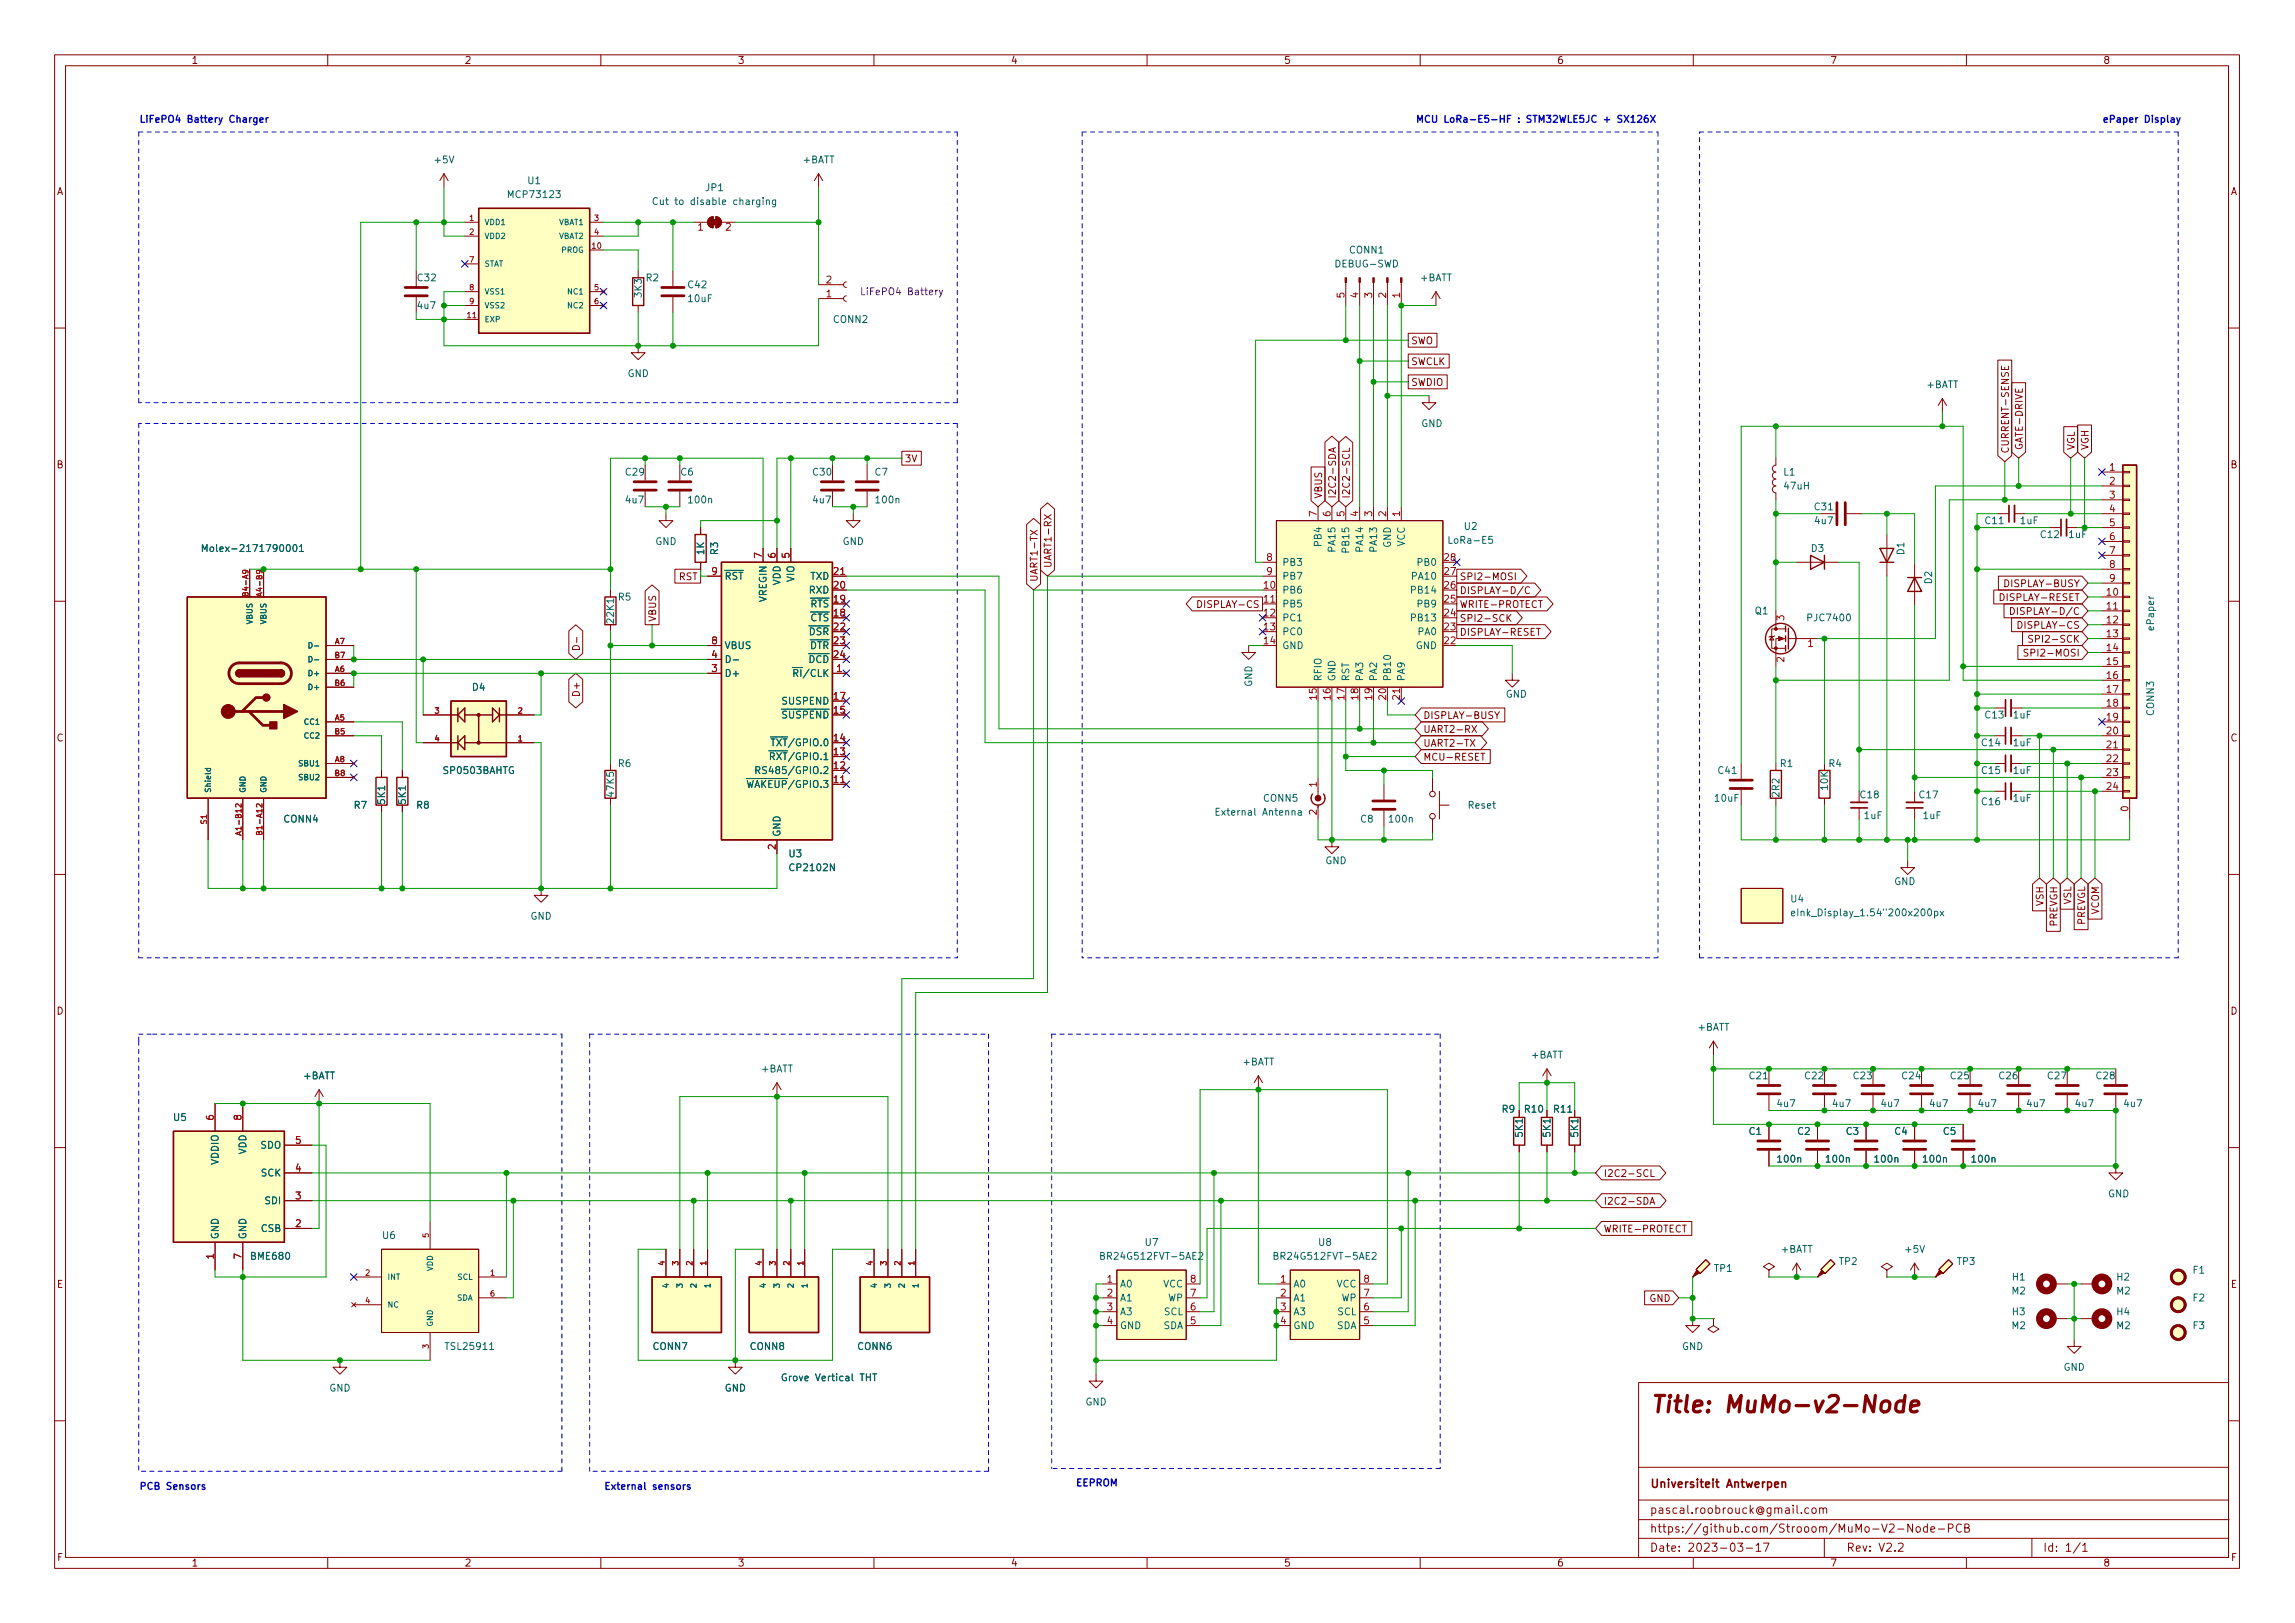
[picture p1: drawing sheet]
<svg xmlns="http://www.w3.org/2000/svg" width="420mm" height="297mm" viewBox="0 0 420 297" stroke-linecap="round" stroke-linejoin="round" font-family="sans-serif">
<defs><g id="words">
<text font-size="4.2" fill="#840000" x="302" y="258.5">Title: MuMo-v2-Node</text>
<g font-size="2.1" fill="#840000">
<text x="302" y="272.3">Universiteit Antwerpen</text>
<text x="302" y="277">pascal.roobrouck@gmail.com</text>
<text x="302" y="280.5">https://github.com/Strooom/MuMo-V2-Node-PCB</text>
<text x="302" y="284">Date: 2023-03-17</text>
<text x="338" y="284">Rev: V2.2</text>
<text x="374" y="284">Id: 1/1</text>
</g>
<g font-size="1.8" fill="#840000">
<text x="35" y="11.7">1</text>
<text x="85" y="11.7">2</text>
<text x="135" y="11.7">3</text>
<text x="185" y="11.7">4</text>
<text x="235" y="11.7">5</text>
<text x="285" y="11.7">6</text>
<text x="335" y="11.7">7</text>
<text x="385" y="11.7">8</text>
<text x="10.3" y="35.7">A</text>
<text x="408.3" y="35.7">A</text>
<text x="258.3" y="63">SWO</text>
<text x="258.3" y="70.6">SWDIO</text>
<text x="258.3" y="66.8">SWCLK</text>
<text x="367.8" y="83.1" transform="rotate(-90 367.8 83.1)">CURRENT-SENSE</text>
<text x="370.3" y="82.4" transform="rotate(-90 370.3 82.4)">GATE-DRIVE</text>
<text x="379.8" y="82.4" transform="rotate(-90 379.8 82.4)">VGL</text>
<text x="382.4" y="82.4" transform="rotate(-90 382.4 82.4)">VGH</text>
<text x="10.3" y="85.7">B</text>
<text x="165.6" y="84.6">3V</text>
<text x="408.3" y="85.7">B</text>
<text x="242" y="91.3" transform="rotate(-90 242 91.3)">VBUS</text>
<text x="244.6" y="91.3" transform="rotate(-90 244.6 91.3)">I2C2-SDA</text>
<text x="247.1" y="91.3" transform="rotate(-90 247.1 91.3)">I2C2-SCL</text>
<text x="124.3" y="106.2">RST</text>
<text x="190" y="106.6" transform="rotate(-90 190 106.6)">UART1-TX</text>
<text x="192.5" y="104" transform="rotate(-90 192.5 104)">UART1-RX</text>
<text x="267.2" y="106.2">SPI2-MOSI</text>
<text x="367.7" y="107.4">DISPLAY-BUSY</text>
<text x="120.1" y="113.9" transform="rotate(-90 120.1 113.9)">VBUS</text>
<text x="220" y="111.3">DISPLAY-CS</text>
<text x="267.2" y="108.7">DISPLAY-D/C</text>
<text x="267.2" y="113.8">SPI2-SCK</text>
<text x="267.2" y="111.3">WRITE-PROTECT</text>
<text x="366.7" y="110">DISPLAY-RESET</text>
<text x="369.5" y="112.5">DISPLAY-D/C</text>
<text x="267.2" y="116.3">DISPLAY-RESET</text>
<text x="370.1" y="115.1">DISPLAY-CS</text>
<text x="372.7" y="117.6">SPI2-SCK</text>
<text x="371.9" y="120.1">SPI2-MOSI</text>
<text x="106.1" y="127" transform="rotate(-90 106.1 127)">D+</text>
<text x="260.5" y="131.6">DISPLAY-BUSY</text>
<text x="10.3" y="135.7">C</text>
<text x="260.5" y="136.7">UART2-TX</text>
<text x="260.5" y="134.1">UART2-RX</text>
<text x="408.3" y="135.7">C</text>
<text x="260.5" y="139.2">MCU-RESET</text>
<text x="374.1" y="165.8" transform="rotate(-90 374.1 165.8)">VSH</text>
<text x="379.2" y="165.6" transform="rotate(-90 379.2 165.6)">VSL</text>
<text x="384.3" y="167.4" transform="rotate(-90 384.3 167.4)">VCOM</text>
<text x="376.6" y="169.6" transform="rotate(-90 376.6 169.6)">PREVGH</text>
<text x="381.7" y="169.4" transform="rotate(-90 381.7 169.4)">PREVGL</text>
<text x="10.3" y="185.7">D</text>
<text x="408.3" y="185.7">D</text>
<text x="293.5" y="215.4">I2C2-SCL</text>
<text x="293.5" y="220.5">I2C2-SDA</text>
<text x="293.5" y="225.6">WRITE-PROTECT</text>
<text x="10.4" y="235.7">E</text>
<text x="302" y="238.3">GND</text>
<text x="408.4" y="235.7">E</text>
<text x="10.4" y="285.7">F</text>
<text x="35" y="286.7">1</text>
<text x="85" y="286.7">2</text>
<text x="135" y="286.7">3</text>
<text x="185" y="286.7">4</text>
<text x="235" y="286.7">5</text>
<text x="285" y="286.7">6</text>
<text x="335" y="286.7">7</text>
<text x="385" y="286.7">8</text>
<text x="408.4" y="285.7">F</text>
</g>
<g font-size="1.8" fill="#0000c2">
<text x="25.4" y="22.5">LiFePO4 Battery Charger</text>
<text x="259.1" y="22.5">MCU LoRa-E5-HF : STM32WLE5JC + SX126X</text>
<text x="384.8" y="22.5">ePaper Display</text>
<text x="25.4" y="272.6">PCB Sensors</text>
<text x="110.5" y="272.6">External sensors</text>
<text x="196.8" y="272">EEPROM</text>
</g>
<g font-size="1.8" fill="#006464">
<text x="79.7" y="29.9">+5V</text>
<text x="147" y="29.9">+BATT</text>
<text x="96.7" y="33.7">U1</text>
<text x="129.2" y="35">JP1</text>
<text x="93.4" y="36.2">MCP73123</text>
<text x="121" y="37.5">Cut to disable charging</text>
<text x="247.1" y="46.4">CONN1</text>
<text x="76.5" y="51.5">C32</text>
<text x="118.3" y="51.5">R2</text>
<text x="126" y="52.7">C42</text>
<text x="244.6" y="48.9">DEBUG-SWD</text>
<text x="260" y="51.5">+BATT</text>
<text x="76.5" y="56.6">4u7</text>
<text x="117.5" y="54.3" transform="rotate(-90 117.5 54.3)">3K3</text>
<text x="126.1" y="55.3">10uF</text>
<text x="152.6" y="59.1">CONN2</text>
<text x="114.9" y="69">GND</text>
<text x="352.7" y="71">+BATT</text>
<text x="260.2" y="78.1">GND</text>
<text x="114.6" y="87">C29</text>
<text x="124.6" y="87">C6</text>
<text x="148.9" y="87">C30</text>
<text x="160.2" y="87">C7</text>
<text x="326.6" y="87">L1</text>
<text x="326.8" y="89.6">47uH</text>
<text x="114.6" y="92.1">4u7</text>
<text x="126.2" y="92.1">100n</text>
<text x="148.9" y="92.1">4u7</text>
<text x="160.5" y="92.1">100n</text>
<text x="332.3" y="93.4">C31</text>
<text x="332.4" y="95.9">4u7</text>
<text x="363.5" y="95.9">C11</text>
<text x="369.9" y="95.9">1uF</text>
<text x="38.6" y="101">Molex-2171790001</text>
<text x="120" y="99.7">GND</text>
<text x="128.9" y="101.5" transform="rotate(-90 128.9 101.5)">1K</text>
<text x="131.4" y="101.5" transform="rotate(-90 131.4 101.5)">R3</text>
<text x="154.2" y="99.7">GND</text>
<text x="241.9" y="99.7" transform="rotate(-90 241.9 99.7)">PB4</text>
<text x="244.5" y="100.7" transform="rotate(-90 244.5 100.7)">PA15</text>
<text x="247" y="100.7" transform="rotate(-90 247 100.7)">PB15</text>
<text x="249.6" y="100.7" transform="rotate(-90 249.6 100.7)">PA14</text>
<text x="252.1" y="100.7" transform="rotate(-90 252.1 100.7)">PA13</text>
<text x="254.6" y="100.2" transform="rotate(-90 254.6 100.2)">GND</text>
<text x="257.2" y="100" transform="rotate(-90 257.2 100)">VCC</text>
<text x="265.7" y="99.5">LoRa-E5</text>
<text x="268.1" y="97">U2</text>
<text x="331.6" y="101">D3</text>
<text x="348.6" y="101.5" transform="rotate(-90 348.6 101.5)">D1</text>
<text x="373.7" y="98.5">C12</text>
<text x="378.8" y="98.5">1uF</text>
<text x="132.6" y="106.1">~{RST}</text>
<text x="142.9" y="107.1" transform="rotate(-90 142.9 107.1)">VDD</text>
<text x="145.4" y="106.5" transform="rotate(-90 145.4 106.5)">VIO</text>
<text x="148.4" y="106.1">TXD</text>
<text x="234.7" y="103.5">PB3</text>
<text x="234.7" y="106.1">PB7</text>
<text x="258.7" y="106.1">PA10</text>
<text x="259.7" y="103.5">PB0</text>
<text x="353.7" y="106.8" transform="rotate(-90 353.7 106.8)">D2</text>
<text x="112.4" y="113.9" transform="rotate(-90 112.4 113.9)">22K1</text>
<text x="113.2" y="109.9">R5</text>
<text x="140.3" y="110.2" transform="rotate(-90 140.3 110.2)">VREGIN</text>
<text x="147" y="113.7">~{CTS}</text>
<text x="147" y="111.2">~{RTS}</text>
<text x="148.2" y="108.6">RXD</text>
<text x="234.7" y="108.6">PB6</text>
<text x="234.7" y="111.2">PB5</text>
<text x="234.7" y="113.7">PC1</text>
<text x="257.3" y="113.7">PB13~{}</text>
<text x="258.7" y="108.6">PB14</text>
<text x="259.7" y="111.2">PB9</text>
<text x="321.3" y="112.4">Q1</text>
<text x="331.1" y="113.7">PJC7400</text>
<text x="132.6" y="118.8">VBUS</text>
<text x="146.8" y="116.2">~{DSR}</text>
<text x="146.9" y="118.8">~{DTR}</text>
<text x="234.7" y="116.2">PC0</text>
<text x="234.7" y="118.8">GND</text>
<text x="259.2" y="118.8">GND</text>
<text x="259.7" y="116.2">PA0</text>
<text x="394.3" y="115.2" transform="rotate(-90 394.3 115.2)">ePaper</text>
<text x="132.6" y="123.9">D+</text>
<text x="132.6" y="121.3">D-</text>
<text x="144.6" y="123.9">~{RI}/CLK</text>
<text x="146.7" y="121.3">~{DCD}</text>
<text x="229.2" y="125.7" transform="rotate(-90 229.2 125.7)">GND</text>
<text x="241.9" y="124.8" transform="rotate(-90 241.9 124.8)">RFIO</text>
<text x="244.5" y="124.8" transform="rotate(-90 244.5 124.8)">GND</text>
<text x="247" y="124.8" transform="rotate(-90 247 124.8)">RST</text>
<text x="249.6" y="124.8" transform="rotate(-90 249.6 124.8)">PA3</text>
<text x="252.1" y="124.8" transform="rotate(-90 252.1 124.8)">PA2</text>
<text x="254.6" y="124.8" transform="rotate(-90 254.6 124.8)">PB10</text>
<text x="257.2" y="124.8" transform="rotate(-90 257.2 124.8)">PA9</text>
<text x="86.5" y="126.4">D4</text>
<text x="142" y="131.5">~{SUSPEND}</text>
<text x="143.3" y="128.9">SUSPEND</text>
<text x="275.6" y="127.7">GND</text>
<text x="363.5" y="131.5">C13</text>
<text x="368.6" y="131.5">1uF</text>
<text x="394.3" y="130.9" transform="rotate(-90 394.3 130.9)">CONN3</text>
<text x="140.8" y="136.6">~{TXT}/GPIO.0</text>
<text x="362.9" y="136.6">C14</text>
<text x="368.6" y="136.6">1uF</text>
<text x="81.3" y="141.6">SP0503BAHTG</text>
<text x="113.2" y="140.4">R6</text>
<text x="140.1" y="141.6">RS485/GPIO.2</text>
<text x="140.6" y="139.1">~{RXT}/GPIO.1</text>
<text x="314.6" y="141.6">C41</text>
<text x="325.9" y="140.4">R1</text>
<text x="334.8" y="140.4">R4</text>
<text x="362.9" y="141.6">C15</text>
<text x="368.6" y="141.6">1uF</text>
<text x="64.9" y="148">R7</text>
<text x="70.5" y="147.1" transform="rotate(-90 70.5 147.1)">5K1</text>
<text x="74.3" y="147.1" transform="rotate(-90 74.3 147.1)">5K1</text>
<text x="76.3" y="148">R8</text>
<text x="112.4" y="145.7" transform="rotate(-90 112.4 145.7)">47K5</text>
<text x="136.3" y="144.2">~{WAKEUP}/GPIO.3</text>
<text x="223.2" y="149.3">External Antenna</text>
<text x="231.4" y="146.7">CONN5</text>
<text x="268.9" y="148">Reset</text>
<text x="314" y="146.7">10uF</text>
<text x="325.8" y="145.8" transform="rotate(-90 325.8 145.8)">2R2</text>
<text x="334.6" y="144.5" transform="rotate(-90 334.6 144.5)">10K</text>
<text x="340.6" y="146.1">C18</text>
<text x="341.3" y="149.9">1uF</text>
<text x="351.4" y="146.1">C17</text>
<text x="352.1" y="149.9">1uF</text>
<text x="362.9" y="147.4">C16</text>
<text x="368.6" y="146.7">1uF</text>
<text x="52" y="150.5">CONN4</text>
<text x="142.9" y="153.2" transform="rotate(-90 142.9 153.2)">GND</text>
<text x="249.1" y="150.5">C8</text>
<text x="254.5" y="150.5">100n</text>
<text x="144.5" y="156.9">U3</text>
<text x="144.9" y="159.4">CP2102N</text>
<text x="242.6" y="158.2">GND</text>
<text x="346.8" y="162">GND</text>
<text x="327.9" y="165.1">U4</text>
<text x="329.4" y="167.7">eInk_Display_1.54&quot;200x200px</text>
<text x="97.1" y="168.3">GND</text>
<text x="310.8" y="188.6">+BATT</text>
<text x="55.5" y="197.5">+BATT</text>
<text x="139.4" y="196.3">+BATT</text>
<text x="227.5" y="195">+BATT</text>
<text x="280.3" y="193.7">+BATT</text>
<text x="320.3" y="197.5">C21</text>
<text x="330.5" y="197.5">C22</text>
<text x="339.4" y="197.5">C23</text>
<text x="348.3" y="197.5">C24</text>
<text x="357.2" y="197.5">C25</text>
<text x="366.1" y="197.5">C26</text>
<text x="375" y="197.5">C27</text>
<text x="383.8" y="197.5">C28</text>
<text x="275" y="203.6">R9</text>
<text x="279.2" y="203.6">R10</text>
<text x="284.5" y="203.6">R11</text>
<text x="325.5" y="202.6">4u7</text>
<text x="335.6" y="202.6">4u7</text>
<text x="344.5" y="202.6">4u7</text>
<text x="353.4" y="202.6">4u7</text>
<text x="362.3" y="202.6">4u7</text>
<text x="371.2" y="202.6">4u7</text>
<text x="380.1" y="202.6">4u7</text>
<text x="389" y="202.6">4u7</text>
<text x="31.8" y="205.1">U5</text>
<text x="278.8" y="208" transform="rotate(-90 278.8 208)">5K1</text>
<text x="283.8" y="208" transform="rotate(-90 283.8 208)">5K1</text>
<text x="288.9" y="208" transform="rotate(-90 288.9 208)">5K1</text>
<text x="320.2" y="207.7">C1</text>
<text x="329.1" y="207.7">C2</text>
<text x="338" y="207.7">C3</text>
<text x="346.9" y="207.7">C4</text>
<text x="355.8" y="207.7">C5</text>
<text x="40" y="213.2" transform="rotate(-90 40 213.2)">VDDIO</text>
<text x="45.1" y="211.3" transform="rotate(-90 45.1 211.3)">VDD</text>
<text x="47.7" y="210.2">SDO</text>
<text x="47.8" y="215.3">SCK</text>
<text x="325.6" y="212.8">100n</text>
<text x="334.5" y="212.8">100n</text>
<text x="343.4" y="212.8">100n</text>
<text x="352.2" y="212.8">100n</text>
<text x="361.1" y="212.8">100n</text>
<text x="48.6" y="220.4">SDI</text>
<text x="385.9" y="219.1">GND</text>
<text x="40" y="226.9" transform="rotate(-90 40 226.9)">GND</text>
<text x="45.1" y="226.9" transform="rotate(-90 45.1 226.9)">GND</text>
<text x="47.8" y="225.5">CSB</text>
<text x="70.1" y="226.7">U6</text>
<text x="46.1" y="230.5">BME680</text>
<text x="202.2" y="230.5">BR24G512FVT-5AE2</text>
<text x="209.7" y="228">U7</text>
<text x="234" y="230.5">BR24G512FVT-5AE2</text>
<text x="241.4" y="228">U8</text>
<text x="313.9" y="232.8">TP1</text>
<text x="326.1" y="229.3">+BATT</text>
<text x="336.7" y="231.5">TP2</text>
<text x="348.9" y="229.3">+5V</text>
<text x="358.3" y="231.5">TP3</text>
<text x="401.5" y="233.1">F1</text>
<text x="205" y="235.6">A0</text>
<text x="205" y="238.2">A1</text>
<text x="212.9" y="235.6">VCC</text>
<text x="213.8" y="238.2">WP</text>
<text x="236.7" y="235.6">A0</text>
<text x="236.7" y="238.2">A1</text>
<text x="244.7" y="235.6">VCC</text>
<text x="245.6" y="238.2">WP</text>
<text x="368.3" y="236.9">M2</text>
<text x="368.4" y="234.4">H1</text>
<text x="387.5" y="236.9">M2</text>
<text x="387.6" y="234.4">H2</text>
<text x="401.5" y="238.2">F2</text>
<text x="205" y="240.7">A3</text>
<text x="205" y="243.2">GND</text>
<text x="212.9" y="243.2">SDA</text>
<text x="213.1" y="240.7">SCL</text>
<text x="236.7" y="240.7">A3</text>
<text x="236.7" y="243.2">GND</text>
<text x="244.7" y="243.2">SDA</text>
<text x="244.9" y="240.7">SCL</text>
<text x="368.3" y="243.2">M2</text>
<text x="368.4" y="240.7">H3</text>
<text x="387.5" y="243.2">M2</text>
<text x="387.6" y="240.7">H4</text>
<text x="401.5" y="243.2">F3</text>
<text x="81.9" y="247.1">TSL25911</text>
<text x="119.6" y="247.1">CONN7</text>
<text x="137.4" y="247.1">CONN8</text>
<text x="157.1" y="247.1">CONN6</text>
<text x="307.9" y="247.1">GND</text>
<text x="377.8" y="250.9">GND</text>
<text x="60.3" y="254.7">GND</text>
<text x="132.7" y="254.7">GND</text>
<text x="143.8" y="252.8">Grove Vertical THT</text>
<text x="198.7" y="257.2">GND</text>
</g>
<g font-size="1.8" fill="#a90000">
<text x="127.8" y="42.2">1</text>
<text x="132.9" y="42.2">2</text>
<text x="151.3" y="51.9">2</text>
<text x="151.3" y="54.4">1</text>
<text x="246.1" y="54.5" transform="rotate(-90 246.1 54.5)">5</text>
<text x="248.7" y="54.5" transform="rotate(-90 248.7 54.5)">4</text>
<text x="251.2" y="54.5" transform="rotate(-90 251.2 54.5)">3</text>
<text x="253.7" y="54.5" transform="rotate(-90 253.7 54.5)">2</text>
<text x="256.3" y="54.5" transform="rotate(-90 256.3 54.5)">1</text>
<text x="386.2" y="86.1">1</text>
<text x="386.2" y="88.7">2</text>
<text x="241" y="94.5" transform="rotate(-90 241 94.5)">7</text>
<text x="243.6" y="94.5" transform="rotate(-90 243.6 94.5)">6</text>
<text x="246.1" y="94.5" transform="rotate(-90 246.1 94.5)">5</text>
<text x="248.7" y="94.5" transform="rotate(-90 248.7 94.5)">4</text>
<text x="251.2" y="94.5" transform="rotate(-90 251.2 94.5)">3</text>
<text x="253.7" y="94.5" transform="rotate(-90 253.7 94.5)">2</text>
<text x="256.3" y="94.5" transform="rotate(-90 256.3 94.5)">1</text>
<text x="386.2" y="91.2">3</text>
<text x="386.2" y="93.8">4</text>
<text x="386.2" y="96.3">5</text>
<text x="386.2" y="98.8">6</text>
<text x="386.2" y="101.4">7</text>
<text x="130.3" y="105.2">9</text>
<text x="139.4" y="102.1" transform="rotate(-90 139.4 102.1)">7</text>
<text x="142" y="102.1" transform="rotate(-90 142 102.1)">6</text>
<text x="144.5" y="102.1" transform="rotate(-90 144.5 102.1)">5</text>
<text x="152.7" y="107.7">20</text>
<text x="152.7" y="105.2">21</text>
<text x="231.4" y="107.7">10</text>
<text x="231.9" y="102.7">8</text>
<text x="231.9" y="105.2">9</text>
<text x="264.4" y="107.7">26</text>
<text x="264.4" y="105.2">27</text>
<text x="264.4" y="102.7">28</text>
<text x="386.2" y="103.9">8</text>
<text x="386.2" y="106.5">9</text>
<text x="152.7" y="112.8">18</text>
<text x="152.7" y="110.3">19</text>
<text x="231.4" y="110.3">11</text>
<text x="231.4" y="112.8">12</text>
<text x="264.4" y="112.8">24</text>
<text x="264.4" y="110.3">25</text>
<text x="326.6" y="113.6" transform="rotate(-90 326.6 113.6)">3</text>
<text x="385.7" y="109">10</text>
<text x="385.7" y="111.5">11</text>
<text x="130.3" y="117.9">8</text>
<text x="152.7" y="115.4">22</text>
<text x="152.7" y="117.9">23</text>
<text x="231.4" y="115.4">13</text>
<text x="231.4" y="117.9">14</text>
<text x="264.4" y="117.9">22</text>
<text x="264.4" y="115.4">23</text>
<text x="331" y="118.4">1</text>
<text x="385.7" y="114.1">12</text>
<text x="385.7" y="116.6">13</text>
<text x="385.7" y="119.2">14</text>
<text x="130.3" y="123">3</text>
<text x="130.3" y="120.4">4</text>
<text x="152.7" y="120.4">24</text>
<text x="153.2" y="123">1</text>
<text x="326.6" y="121.2" transform="rotate(-90 326.6 121.2)">2</text>
<text x="385.7" y="121.7">15</text>
<text x="385.7" y="124.2">16</text>
<text x="152.7" y="130.6">15</text>
<text x="152.7" y="128.1">17</text>
<text x="241" y="128" transform="rotate(-90 241 128)">15</text>
<text x="243.6" y="128" transform="rotate(-90 243.6 128)">16</text>
<text x="246.1" y="128" transform="rotate(-90 246.1 128)">17</text>
<text x="248.7" y="128" transform="rotate(-90 248.7 128)">18</text>
<text x="251.2" y="128" transform="rotate(-90 251.2 128)">19</text>
<text x="253.7" y="128" transform="rotate(-90 253.7 128)">20</text>
<text x="256.3" y="128" transform="rotate(-90 256.3 128)">21</text>
<text x="385.7" y="126.8">17</text>
<text x="385.7" y="129.3">18</text>
<text x="385.7" y="131.9">19</text>
<text x="152.7" y="135.7">14</text>
<text x="385.7" y="134.4">20</text>
<text x="385.7" y="136.9">21</text>
<text x="152.7" y="143.3">11</text>
<text x="152.7" y="140.8">12</text>
<text x="152.7" y="138.2">13</text>
<text x="385.7" y="139.5">22</text>
<text x="385.7" y="142">23</text>
<text x="241" y="149.1" transform="rotate(-90 241 149.1)">2</text>
<text x="241" y="144" transform="rotate(-90 241 144)">1</text>
<text x="385.7" y="144.6">24</text>
<text x="389.6" y="148.5" transform="rotate(-90 389.6 148.5)">0</text>
<text x="142" y="155.5" transform="rotate(-90 142 155.5)">2</text>
<text x="39.1" y="205" transform="rotate(-90 39.1 205)">6</text>
<text x="44.2" y="205" transform="rotate(-90 44.2 205)">8</text>
<text x="54.1" y="209.3">5</text>
<text x="54.1" y="214.4">4</text>
<text x="54.1" y="219.5">3</text>
<text x="54.1" y="224.6">2</text>
<text x="39.1" y="230.4" transform="rotate(-90 39.1 230.4)">1</text>
<text x="44.2" y="230.4" transform="rotate(-90 44.2 230.4)">7</text>
<text x="202.7" y="234.7">1</text>
<text x="202.7" y="237.3">2</text>
<text x="202.7" y="239.8">3</text>
<text x="217.9" y="239.8">6</text>
<text x="217.9" y="237.3">7</text>
<text x="217.9" y="234.7">8</text>
<text x="234.5" y="234.7">1</text>
<text x="234.5" y="237.3">2</text>
<text x="234.5" y="239.8">3</text>
<text x="249.7" y="239.8">6</text>
<text x="249.7" y="237.3">7</text>
<text x="249.7" y="234.7">8</text>
<text x="202.7" y="242.4">4</text>
<text x="217.9" y="242.4">5</text>
<text x="234.5" y="242.4">4</text>
<text x="249.7" y="242.4">5</text>
</g>
<text font-size="1.8" fill="#840084" x="158.2" y="54">LiFePO4 Battery</text>
<g font-size="1.4" fill="#a90000">
<text x="86" y="40.4">1</text>
<text x="108.8" y="40.4">3</text>
<text x="86" y="43">2</text>
<text x="108.4" y="45.5">10</text>
<text x="108.8" y="43">4</text>
<text x="86" y="48">7</text>
<text x="86" y="53.1">8</text>
<text x="108.8" y="53.1">5</text>
<text x="85.6" y="58.2">11</text>
<text x="86" y="55.7">9</text>
<text x="108.8" y="55.7">6</text>
<text x="45.5" y="108.8" transform="rotate(-90 45.5 108.8)">B4-A9</text>
<text x="48" y="108.8" transform="rotate(-90 48 108.8)">A4-B9</text>
<text x="61.3" y="117.9">A7</text>
<text x="61.3" y="123">A6</text>
<text x="61.3" y="125.5">B6</text>
<text x="61.3" y="120.4">B7</text>
<text x="61.3" y="131.9">A5</text>
<text x="79.6" y="130.6">3</text>
<text x="94.9" y="130.6">2</text>
<text x="61.3" y="134.4">B5</text>
<text x="79.6" y="135.7">4</text>
<text x="94.9" y="135.7">1</text>
<text x="61.3" y="139.5">A8</text>
<text x="61.3" y="142">B8</text>
<text x="37.8" y="150.8" transform="rotate(-90 37.8 150.8)">S1</text>
<text x="44.2" y="152.4" transform="rotate(-90 44.2 152.4)">A1-B12</text>
<text x="48" y="152.4" transform="rotate(-90 48 152.4)">B1-A12</text>
<text x="78.5" y="226.5" transform="rotate(-90 78.5 226.5)">5</text>
<text x="66.9" y="233.5">2</text>
<text x="89.8" y="233.5">1</text>
<text x="121.7" y="231.6" transform="rotate(-90 121.7 231.6)">4</text>
<text x="124.2" y="231.6" transform="rotate(-90 124.2 231.6)">3</text>
<text x="126.7" y="231.6" transform="rotate(-90 126.7 231.6)">2</text>
<text x="129.3" y="231.6" transform="rotate(-90 129.3 231.6)">1</text>
<text x="139.4" y="231.6" transform="rotate(-90 139.4 231.6)">4</text>
<text x="142" y="231.6" transform="rotate(-90 142 231.6)">3</text>
<text x="144.5" y="231.6" transform="rotate(-90 144.5 231.6)">2</text>
<text x="147.1" y="231.6" transform="rotate(-90 147.1 231.6)">1</text>
<text x="159.8" y="231.6" transform="rotate(-90 159.8 231.6)">4</text>
<text x="162.3" y="231.6" transform="rotate(-90 162.3 231.6)">3</text>
<text x="164.8" y="231.6" transform="rotate(-90 164.8 231.6)">2</text>
<text x="167.4" y="231.6" transform="rotate(-90 167.4 231.6)">1</text>
<text x="66.9" y="238.5">4</text>
<text x="89.8" y="237.3">6</text>
<text x="78.5" y="246.8" transform="rotate(-90 78.5 246.8)">3</text>
</g>
<g font-size="1.4" fill="#006464">
<text x="88.6" y="41.2">VDD1</text>
<text x="102.3" y="41.2">VBAT1</text>
<text x="88.6" y="43.7">VDD2</text>
<text x="102.3" y="43.7">VBAT2</text>
<text x="102.8" y="46.3">PROG</text>
<text x="88.6" y="48.8">STAT</text>
<text x="88.6" y="53.9">VSS1</text>
<text x="104.1" y="53.9">NC1</text>
<text x="88.6" y="59">EXP</text>
<text x="88.6" y="56.4">VSS2</text>
<text x="104.1" y="56.4">NC2</text>
<text x="46.2" y="114.2" transform="rotate(-90 46.2 114.2)">VBUS</text>
<text x="48.8" y="114.2" transform="rotate(-90 48.8 114.2)">VBUS</text>
<text x="57.2" y="118.7">D-</text>
<text x="56.8" y="123.7">D+</text>
<text x="57.2" y="121.2">D-</text>
<text x="56.8" y="126.3">D+</text>
<text x="55.8" y="132.6">CC1</text>
<text x="55.8" y="135.2">CC2</text>
<text x="54.9" y="140.2">SBU1</text>
<text x="54.9" y="142.8">SBU2</text>
<text x="38.6" y="145.2" transform="rotate(-90 38.6 145.2)">Shield</text>
<text x="45" y="145.2" transform="rotate(-90 45 145.2)">GND</text>
<text x="48.8" y="145.2" transform="rotate(-90 48.8 145.2)">GND</text>
<text x="79.2" y="232.6" transform="rotate(-90 79.2 232.6)">VDD</text>
<text x="70.9" y="234.2">INT</text>
<text x="70.9" y="239.3">NC</text>
<text x="83.6" y="238">SDA</text>
<text x="83.8" y="234.2">SCL</text>
<text x="122.4" y="235.5" transform="rotate(-90 122.4 235.5)">4</text>
<text x="125" y="235.5" transform="rotate(-90 125 235.5)">3</text>
<text x="127.5" y="235.5" transform="rotate(-90 127.5 235.5)">2</text>
<text x="130" y="235.5" transform="rotate(-90 130 235.5)">1</text>
<text x="140.2" y="235.5" transform="rotate(-90 140.2 235.5)">4</text>
<text x="142.7" y="235.5" transform="rotate(-90 142.7 235.5)">3</text>
<text x="145.3" y="235.5" transform="rotate(-90 145.3 235.5)">2</text>
<text x="147.8" y="235.5" transform="rotate(-90 147.8 235.5)">1</text>
<text x="160.5" y="235.5" transform="rotate(-90 160.5 235.5)">4</text>
<text x="163.1" y="235.5" transform="rotate(-90 163.1 235.5)">3</text>
<text x="165.6" y="235.5" transform="rotate(-90 165.6 235.5)">2</text>
<text x="168.1" y="235.5" transform="rotate(-90 168.1 235.5)">1</text>
<text x="79.2" y="242.9" transform="rotate(-90 79.2 242.9)">GND</text>
</g>
</g></defs>
<g fill="none" stroke="#840000" stroke-width=".18">
<path d="M10 10h400v277h-400zM12 12h396v273h-396zM60 10v2M110 10v2M160 10v2M210 10v2M260 10v2M310 10v2M360 10v2M81.3 31.8l-.8 1.3M81.3 31.8v2.5M81.3 31.8l.7 1.3"/>
<path d="M130.6 39.7a1.02 1.02 0 0 0-1.1 1 1.02 1.02 0 0 0 1.1 1M130.6 39.7v2M131.1 39.7a1.02 1.02 0 0 1 1 1 1.02 1.02 0 0 1-1 1zM149.9 31.8l-.8 1.3M149.9 31.8v2.5M149.9 31.8l.7 1.3M76.2 49.6v2.8M76.2 54.4v2.8M85.1 40.7h2.5M85.1 58.5h2.5M85.1 43.2h2.5M85.1 53.4h2.5"/>
<path d="M85.1 55.9h2.5M85.1 48.3h2.5M107.9 40.7h2.6M107.9 45.8h2.6M107.9 43.2h2.6M107.9 53.4h2.6M107.9 55.9h2.6M110.1 53l.8 .8M110.1 55.5l.8 .8M110.9 53l-.8 .8M110.9 55.5l-.8 .8M116.8 49.6v1.2"/>
<path d="M116.8 55.9v1.3M123.2 49.6v2.8M123.2 54.4v2.8M127 40.7h2.5M132.1 40.7h2.5M149.9 52.1h4.5M149.9 54.6h4.5M154.9 51.6l-.3 .1-.2 .4 .2 .4 .3 .1M154.9 54.1l-.3 .2-.2 .3 .2 .4 .3 .2M246.4 51.7v4.2M248.9 51.7v4.2M251.5 51.7v4.2"/>
<path d="M254 51.7v4.2M256.5 51.7v4.2M262.9 53.4l-.8 1.2M262.9 53.4v2.5M262.9 53.4l.8 1.2M10 60h2M116.8 63.3v1.3h1.3l-1.3 1.2-1.2-1.2h1.2M257.8 61h5.3v2.5h-5.3zM257.8 68.6h7.1v2.6h-7.1zM257.8 64.8h7.5v2.5h-7.5zM261.6 72.4v1.3h1.3l-1.3 1.3-1.3-1.3h1.3M355.6 72.9l-.8 1.3"/>
<path d="M355.6 72.9v2.6M355.6 72.9l.8 1.3M365.8 65.9h2.5v17.5l-1.3 1.1-1.2-1.1zM366.4 67v.6h1.3v-.6M367 67.2v.4M368.3 70h2.5v12.7l-1.2 1.2-1.3-1.2zM377.8 78.1h2.6v4.6l-1.3 1.2-1.3-1.2zM380.4 77.8h2.5v4.9l-1.3 1.2-1.2-1.2zM408 60h2M118.1 85.1v2.8M118.1 90v2.7M121.9 94v1.3h1.3l-1.3 1.3-1.3-1.3h1.3"/>
<path d="M124.5 85.1v2.8M124.5 90v2.7M128.3 96.6v1.2M152.4 85.1v2.8M152.4 90v2.7M156.2 94v1.3h1.3l-1.3 1.3-1.3-1.3h1.3M158.7 85.1v2.8M158.7 90v2.7M165.1 82.6h3.6v2.5h-3.6zM188 96l1.2-1.1 1.3 1.1v10.9l-1.3 1.1-1.2-1.1zM188.6 97l1.3 .9M189.9 97l-1.3 .9"/>
<path d="M190.5 93.1l1.3-1.1 1.2 1.1v11.2l-1.2 1.1-1.3-1.1zM191.2 94.2l1.2 .9M192.4 94.2l-1.2 .9M233.7 95.3h30.5v30.5h-30.5zM240 85.5h2.6v6.1l-1.3 1.1-1.3-1.1zM241.3 92.7v2.6M242.6 80.9l1.2-1.1 1.3 1.1v10.7l-1.3 1.1-1.2-1.1zM243.8 92.7v2.6M244.1 82v.7M244.5 81.9l-1.3 .5 1.3 .4M245.1 81l1.3-1.1 1.3 1.1v10.6l-1.3 1.1-1.3-1.1zM246.4 92.7v2.6"/>
<path d="M247 82v.6h-1.2M248.9 92.7v2.6M251.5 92.7v2.6M254 92.7v2.6M256.5 92.7v2.6M325.1 83.9v1.2a.63 .63 0 0 0-.6 .7 .63 .63 0 0 0 .6 .6 .63 .63 0 0 0-.6 .6 .63 .63 0 0 0 .6 .7 .63 .63 0 0 0-.6 .6 .63 .63 0 0 0 .6 .6 .63 .63 0 0 0-.6 .7 .63 .63 0 0 0 .6 .6v1.3M333.2 94h2.8M338.1 94h2.8M345.4 97.8v7.6M365.8 94h2M368.8 94h2M378.3 96.6h2.1"/>
<path d="M384.8 86.4h3.8M384.8 88.9h3.8M384.8 91.5h3.8M384.8 94h3.8M384.8 96.6h3.8M384.8 99.1h3.8M388.6 99h1.3v.2h-1.3zM388.6 96.4h1.3v.3h-1.3zM388.6 93.9h1.3v.2h-1.3zM388.6 91.3h1.3v.3h-1.3zM388.6 88.8h1.3v.3h-1.3zM388.6 86.3h1.3v.2h-1.3z"/>
<path d="M10 110h2M45.7 104.2v5.1M48.3 104.2v5.1M59.7 118.1h5.1M104.1 115.5l1.3-1.1 1.3 1.1v4.1l-1.3 1.1-1.3-1.1zM105 118.3a.66 .66 0 0 1 .7-.1 .66 .66 0 0 1 .4 .7h-1.3zM105.6 116.6v1M111.8 108v1.3M111.8 114.3v1.3M118.1 108.2l1.3-1.1 1.3 1.1v6.1h-2.6zM123.6 104.2h4.7v2.5h-4.7zM128.3 102.9v1.3"/>
<path d="M129.5 105.4h2.6M129.5 118.1h2.6M139.7 100.4v2.5M142.2 100.4v2.5M144.8 100.4v2.5M152.4 105.4h2.5M218.3 109.3h12.8v2.5h-12.8l-1.2-1.3zM219.3 109.9a.64 .64 0 0 1 .7 .7 .64 .64 0 0 1-.7 .6zM228.6 118.1v1.3h1.3l-1.3 1.3-1.3-1.3h1.3M231.1 105.4h2.6M231.1 102.9h2.6M231.1 110.5h2.6"/>
<path d="M266.7 106.7h14.3l1.1 1.3-1.1 1.3h-14.3zM266.7 104.2h11.7l1.1 1.2-1.1 1.3h-11.7zM266.7 111.8h10.9l1.1 1.3-1.1 1.2h-10.9zM266.7 109.3h16.5l1.1 1.2-1.1 1.3h-16.5zM266.7 114.3h16.1l1.2 1.3-1.2 1.3h-16.1zM275.9 112.5v1.2M276.1 113l.5 .7M276.6 112.5l-.7 .7M276.9 104.9l-.5-.1-.2 .2v.3l.5 .3 .2 .3-.3 .2h-.5M277.4 104.8v1.3M278.9 107.3l-1.1 1.7M280 107.5a.6 .6 0 0 0-.8 .4 .6 .6 0 0 0 .6 .8l.2-.2"/>
<path d="M281.3 115h.7M324.4 116.5l.3 .6h-.7zM324.9 116.4l-.2 .1h-.7l-.2 .1M325.1 111.8v3.3M326.9 116.9h-1.8v5.1M326.9 115.1h-2.5v3.6h2.5M327.4 116.9h5.3M328.9 102.9h7.6M350.5 103.2v7.6M365 108h16.2l1.1 1.3-1.1 1.2h-16.2zM365.9 105.4h15.3l1.1 1.3-1.1 1.3h-15.3zM366.2 108.7a.64 .64 0 0 1 .7 .6 .64 .64 0 0 1-.7 .6z"/>
<path d="M366.9 110.5h14.3l1.1 1.3-1.1 1.3h-14.3zM367 106.1a.64 .64 0 0 1 .8 .6 .64 .64 0 0 1-.8 .7zM368.1 111.2a.64 .64 0 0 1 .7 .6 .64 .64 0 0 1-.7 .7zM368.3 113.1h12.9l1.1 1.2-1.1 1.3h-12.9zM369.4 118.1h11.8l1.1 1.3-1.1 1.3h-11.8zM369.5 113.7a.64 .64 0 0 1 .7 .7 .64 .64 0 0 1-.7 .6zM370.3 115.6h10.9l1.1 1.3-1.1 1.2h-10.9zM371.3 118.9l-.5-.1-.2 .1v.4l.5 .2 .2 .3-.3 .3-.5-.1M372.1 116.3h-.5l-.1 .1v.4l.5 .2 .1 .3-.2 .2h-.5M384.8 109.3h3.8M384.8 111.8h3.8M384.8 114.3h3.8"/>
<path d="M384.8 116.9h3.8M384.8 119.4h3.8M384.8 101.6h3.8M384.8 104.2h3.8M384.8 106.7h3.8M388.6 119.3h1.3v.2h-1.3zM388.6 116.7h1.3v.3h-1.3zM388.6 114.2h1.3v.3h-1.3zM388.6 111.7h1.3v.2h-1.3zM388.6 109.1h1.3v.3h-1.3zM388.6 106.6h1.3v.2h-1.3zM388.6 104h1.3v.3h-1.3z"/>
<path d="M388.6 101.5h1.3v.3h-1.3zM408 110h2M59.7 132.1h5.1M59.7 134.7h5.1M59.7 139.7h5.1M59.7 123.2h5.1M59.7 120.7h5.1M59.7 125.8h5.1M77.5 135.9h5M77.5 130.8h5M92.7 135.9h5.1M92.7 130.8h5.1"/>
<path d="M104.1 124.3l1.3-1.1 1.3 1.1v4.2l-1.3 1.1-1.3-1.1zM111.8 139.7v1.3M129.5 123.2h2.6M129.5 120.7h2.6M152.4 123.2h2.5M256.5 125.8v2.5M260.2 134.7h10.9l1.1 1.2-1.1 1.3h-10.9l-1.1-1.3zM260.2 132.1h11.2l1.1 1.3-1.1 1.3h-11.2l-1.1-1.3zM260.2 137.2h12.6v2.5h-12.6l-1.1-1.2zM260.2 129.6h15.3v2.5h-15.3l-1.1-1.3zM269.2 135.3l.8 1.3M269.5 132.8l.8 1.3"/>
<path d="M270 135.3l-.8 1.3M270.3 132.8l-.8 1.3M271.1 137.9h.7M273.6 130.2l.5 .7 .4-.7M274.1 130.9v.6M276.9 123.2v1.3h1.2l-1.2 1.3-1.3-1.3h1.3M318.8 139.7v2.8M325.1 139.7v1.3M334 139.7v1.3M365.1 134.7h2.1M365.1 139.7h2.1M368.2 129.6h2"/>
<path d="M368.2 134.7h2M368.2 139.7h2M384.8 122h3.8M384.8 124.5h3.8M384.8 127h3.8M384.8 129.6h3.8M384.8 132.1h3.8M384.8 134.7h3.8M384.8 137.2h3.8M384.8 139.7h3.8M388.6 139.6h1.3v.3h-1.3zM388.6 137.1h1.3v.2h-1.3z"/>
<path d="M388.6 134.5h1.3v.3h-1.3zM388.6 132h1.3v.2h-1.3zM388.6 129.4h1.3v.3h-1.3zM388.6 126.9h1.3v.3h-1.3zM388.6 124.4h1.3v.2h-1.3zM388.6 121.8h1.3v.3h-1.3zM38.1 146.2v7.5M44.4 146.2v7.5M48.3 146.2v7.5M59.7 142.3h5.1M69.8 141v1.3M69.8 147.4v1.2"/>
<path d="M73.7 141v1.3M73.7 147.4v1.2M111.8 146.1v1.3M142.2 153.7v2.5M152.4 143.5h2.5M241.3 142.3v3.8M241.3 147.4v2.5M243.8 153.7v1.3h1.3l-1.3 1.2-1.2-1.2h1.2M253.4 143.5v2.8M253.4 148.4v2.8M262.3 142.3v2.5M262.3 149.9v2.5"/>
<path d="M263.5 147.4h1.8M263.5 144.8v5.1M318.8 144.6v2.8M325.1 146.1v1.3M334 146.1v1.3M340.4 144.8v2M340.4 147.9v2M349.2 157.5v1.3h1.3l-1.3 1.3-1.2-1.3h1.2M350.5 144.8v2M350.5 147.9v2M365.1 144.8h2.1M368.2 144.8h2"/>
<path d="M384.8 142.3h3.8M384.8 144.8h3.8M388.6 144.7h1.3v.2h-1.3zM388.6 142.1h1.3v.3h-1.3zM389.9 146.1v3.8M10 160h2M99.1 162.6v1.3h1.2l-1.2 1.2-1.3-1.2h1.3M318.8 162.6h7.6v6.3h-7.6zM372.1 161.8l1.3-1.1 1.2 1.1v4.9h-2.5zM374.6 161.8l1.3-1.1 1.3 1.1v8.7h-2.6zM377.2 161.8l1.3-1.1 1.2 1.1v4.6h-2.5zM379.7 161.8l1.3-1.1 1.3 1.1v8.3h-2.6z"/>
<path d="M382.3 161.8l1.2-1.1 1.3 1.1v6.4h-2.5zM408 160h2M58.4 199.4l-.7 1.3M58.4 199.4v2.6M58.4 199.4l.8 1.3M142.2 198.2v2.5M142.2 198.2l-.7 1.2M142.2 198.2l.8 1.2M230.4 196.9l-.8 1.3M230.4 196.9v2.5M230.4 196.9l.7 1.3M283.2 195.6v2.6"/>
<path d="M283.2 195.6l-.8 1.3M283.2 195.6l.8 1.3M313.7 190.5l-.8 1.3M313.7 190.5v2.6M313.7 190.5l.8 1.3M323.8 195.6v2.8M334 195.6v2.8M342.9 195.6v2.8M351.8 195.6v2.8M360.7 195.6v2.8M369.6 195.6v2.8M378.5 195.6v2.8"/>
<path d="M387.3 195.6v2.8M10 210h2M39.4 202v5M44.4 202v5M52.1 219.7h5M52.1 214.7h5M52.1 209.6h5M278.1 203.2v1.3M278.1 209.6v1.3M283.2 203.2v1.3M283.2 209.6v1.3M288.3 203.2v1.3"/>
<path d="M288.3 209.6v1.3M293.2 218.5h10.7l1.1 1.2-1.1 1.3h-10.7l-1.1-1.3zM293.2 213.4h10.7l1.1 1.3-1.1 1.2h-10.7l-1.1-1.2zM302.3 214.1v1.2h.6M323.8 200.4v2.8M323.8 205.8v2.8M323.8 210.6v2.8M332.7 205.8v2.8M332.7 210.6v2.8M334 200.4v2.8M341.6 205.8v2.8M341.6 210.6v2.8"/>
<path d="M342.9 200.4v2.8M350.5 205.8v2.8M350.5 210.6v2.8M351.8 200.4v2.8M359.4 205.8v2.8M359.4 210.6v2.8M360.7 200.4v2.8M369.6 200.4v2.8M378.5 200.4v2.8M387.3 213.4v1.3h1.3l-1.3 1.2-1.2-1.2h1.2M387.3 200.4v2.8M408 210h2"/>
<path d="M39.4 227.4v5M44.4 227.4v5M52.1 224.8h5M64.4 238.4l.8 .8M64.8 233.7h5M64.8 238.8h5M65.2 238.4l-.8 .8M69.8 228.6h17.8v15.3h-17.8zM78.7 223.6v5M87.6 237.5h5.1M87.6 233.7h5.1M121.9 228.6v5.1"/>
<path d="M124.5 228.6v5.1M127 228.6v5.1M129.5 228.6v5.1M139.7 228.6v5.1M142.2 228.6v5.1M144.8 228.6v5.1M147.3 228.6v5.1M160 228.6v5.1M162.6 228.6v5.1M165.1 228.6v5.1M167.6 228.6v5.1M201.9 235h2.6"/>
<path d="M201.9 237.5h2.6M204.5 232.4h12.7v12.7h-12.7zM217.2 235h2.5M217.2 237.5h2.5M233.7 235h2.5M233.7 237.5h2.5M236.2 232.4h12.7v12.7h-12.7zM248.9 235h2.6M248.9 237.5h2.6M293.2 223.6h16.5v2.5h-16.5l-1.1-1.3zM301.1 236.3h5.1l1.1 1.2-1.1 1.3h-5.1zM302.1 220.4l.4-1.3 .4 1.3"/>
<path d="M302.2 220h.6M309.9 233.7h.1M310.5 232.3l1.8-1.8 .8 .8-1.8 1.8zM323.8 232.4l1.1-.6-1.1-.6-1 .6 1 .6v1.3M323.8 233.7h.1M328.9 231.2l-.7 1.2M328.9 231.2v2.5M328.9 231.2l.8 1.2M332.7 233.7h.1M333.4 232.3l1.8-1.8 .7 .8-1.8 1.8zM345.4 232.4l1.1-.6-1.1-.6-1 .6 1 .6v1.3M345.4 233.7h.1"/>
<path d="M350.5 231.2v2.5M350.5 231.2l-.7 1.2M350.5 231.2l.8 1.2M354.3 233.7h.1M356.7 230.5l.8 .8-1.8 1.8-.7-.8zM375.9 235h2.6M381 235h2.5M62.2 249v1.2h1.3l-1.3 1.3-1.2-1.3h1.2M78.7 243.9v5.1M134.6 249v1.2h1.3l-1.3 1.3-1.3-1.3h1.3M200.7 251.5v1.3h1.2l-1.2 1.2-1.3-1.2h1.3M201.9 240.1h2.6"/>
<path d="M201.9 242.6h2.6M217.2 240.1h2.5M217.2 242.6h2.5M233.7 240.1h2.5M233.7 242.6h2.5M248.9 240.1h2.6M248.9 242.6h2.6M300 253h108v32h-108zM309.9 241.3v1.3h1.2l-1.2 1.3-1.3-1.3h1.3M313.7 241.3v1.3l1 .6-1 .7-1-.7 1-.6M313.7 241.3h.1M375.9 241.3h2.6"/>
<path d="M379.7 245.1v1.3h1.3l-1.3 1.3-1.2-1.3h1.2M381 241.3h2.5M10 260h2M300 274.5h108M300 268.5h108M300.1 278.1h108M331.1 276h-.4l-.3 .3v.4l.2 .2h.5M331.9 276h.3l.3 .3v.4l-.3 .3-.3-.1-.2-.2v-.4zM333.1 276.1l.3-.1h.3l.1 1M333.1 276v1M333.8 276.2l.2-.2h.4v1M347.4 279.8h1.2"/>
<path d="M350.1 278.9v1.5l-.8-1.5v1.5M350.9 279.5l.4-.1 .3 .3v.4l-.3 .3-.4-.1-.1-.2v-.4zM352.9 279.5l-.5-.1-.3 .3v.4l.2 .2h.6M352.9 278.9v1.5M353.5 279.9l.7-.1-.1-.3-.4-.1-.2 .2 .1 .7h.5M354.9 279.8h1.1M356.7 279.7l.7-.1 .2-.2-.1-.3-.2-.2h-.6v1.5M359.1 279.1a.6 .6 0 0 0-.8 0 .6 .6 0 0 0-.2 .7 .56 .56 0 0 0 .3 .5 .56 .56 0 0 0 .7 0M359.7 279.6h.5l.2-.1 .1-.3-.2-.2-.6-.1v1.5h.6l.3-.3a.39 .39 0 0 0-.4-.5M408 260h2M60 285v2M110 285v2"/>
<path d="M160 285v2M210 285v2M260 285v2M300 281.5h108M310 285v2M318.1 282.4h1l-.5 .6 .4 .1v.7l-.2 .1h-.4l-.3-.1M319.7 283.3h1.2M321.5 282.8l.4-.4v1.5M321.5 283.9h.9M322.9 282.4h.9l-.6 1.5M334 281.5v3.5M347.6 282.6l.5-.2 .3 .2v.2l-.9 1.1h.9"/>
<path d="M360 285v2M372 281.5v3.5M380.9 282.3l-1.3 2M381.3 282.8l.4-.4v1.5M381.3 283.9h.8"/>
<circle cx="262.3" cy="149.4" r=".51"/>
<circle cx="262.3" cy="145.3" r=".51"/>
</g>
<path d="M344.6 256.7a.77 .77 0 0 1 .8-.3 .77 .77 0 0 1 .6 .6l-.1 .8a.82 .82 0 0 1-.8 .6 .82 .82 0 0 1-.8-.6l.1-.8zM348.6 256.5a.99 .99 0 0 0-1.5 .5l-.1 .8 .3 .5 .2 .1h.6l.3-.1M348.8 255.4l-.4 3M349.8 257.4l1.5-.3-.1-.6-.3-.1h-.5l-.3 .1-.2 .3-.2 1.2 .1 .3 .3 .1h.6l.3-.1" fill="none" stroke="#840000" stroke-width=".6"/>
<path d="M367.8 92.5v3M377.3 95v3.1M367.2 128.1v3M367.2 133.1v3.1M367.2 138.2v3.1M338.8 147.9h3.1M349 147.9h3M367.2 143.3v3M324.9 271.7l.7-.1-.1-.3-.4-.1-.2 .2 .1 .7h.5M326.3 271.4l.2-.2 .3 .1 .1 .9M326.3 271.2v1" fill="none" stroke="#840000" stroke-width=".3"/>
<g fill="none" stroke="#840000" stroke-width=".51">
<path d="M74.2 54.1h4M74.2 52.6h4M121.2 54.1h4M121.2 52.6h4M116.1 89.7h4M116.1 88.2h4M122.4 89.7h4.1M122.4 88.2h4.1M150.4 89.7h4M150.4 88.2h4M156.7 89.7h4.1M156.7 88.2h4.1"/>
<path d="M336.3 92v4M337.8 92v4M41.8 130.2h10.1M42.5 121.9l.5-.4 .6-.2h7.8a1.91 1.91 0 0 1 1.9 1.9 1.91 1.91 0 0 1-1.9 1.9h-7.6a1.91 1.91 0 0 1-1.7-1.1 1.91 1.91 0 0 1 .4-2.1zM45.6 130.2l2.5 2.6h1.3M48.1 127.7h-1.2l-2.6 2.5M251.3 148.1h4.1M251.3 146.6h4.1M316.7 144.3h4.1M316.7 142.8h4.1M321.8 198.7h4.1M332 198.7h4"/>
<path d="M340.9 198.7h4M349.8 198.7h4M358.6 198.7h4.1M367.5 198.7h4.1M376.4 198.7h4.1M385.3 198.7h4.1M321.8 200.2h4.1M321.8 210.3h4.1M321.8 208.8h4.1M330.7 210.3h4.1M330.7 208.8h4.1M332 200.2h4"/>
<path d="M339.6 210.3h4.1M339.6 208.8h4.1M340.9 200.2h4M348.5 210.3h4.1M348.5 208.8h4.1M349.8 200.2h4M357.4 210.3h4M357.4 208.8h4M358.6 200.2h4.1M367.5 200.2h4.1M376.4 200.2h4.1M385.3 200.2h4.1"/>
<circle cx="398.8" cy="233.7" r="1.27"/>
<circle cx="398.8" cy="238.8" r="1.27"/>
<circle cx="398.8" cy="243.9" r="1.27"/>
</g>
<g fill="none" stroke="#840000" stroke-width=".25">
<path d="M87.6 38.1h20.3v22.9h-20.3zM115.8 50.8h2.1v5.1h-2.1zM127.3 97.8h2v5.1h-2zM388.6 85.1h2.6v61h-2.6zM34.3 109.3h25.4v36.8h-25.4zM110.7 109.3h2.1v5h-2.1zM132.1 102.9h20.3v50.8h-20.3zM326.9 114.6v1M326.9 116.4v1M326.9 118.1v1.1M327.4 115v3.8M331.5 101.6l2.5 1.3-2.5 1.3z"/>
<path d="M334 101.6v2.6M344.2 100.4h2.5l-1.3 2.5zM344.2 102.9h2.5M349.2 105.7h2.6M350.5 105.7l1.3 2.5h-2.6zM43.8 122.6a.64 .64 0 0 0-.6 .6 .64 .64 0 0 0 .6 .7M51.4 122.6a.64 .64 0 0 1 .7 .6 .64 .64 0 0 1-.7 .7M82.5 128.3h10.2v10.2h-10.2zM82.5 130.8h1.3M82.5 135.9h1.3M83.8 135.9l1.3-1.2v2.5zM83.8 129.6v2.5"/>
<path d="M83.8 134.7v2.5M85.1 130.8h5.1M85.1 135.9h7.6M85.1 129.6v2.5l-1.3-1.3zM87.6 130.8v5.1M90.2 129.6l1.2 1.2-1.2 1.3zM91.4 130.8h1.3M91.4 129.6v2.5M68.8 142.3h2.1v5.1h-2.1zM72.6 142.3h2.1v5.1h-2.1zM110.7 141h2.1v5.1h-2.1zM240.3 145.3a1.27 1.27 0 0 0 .1 1.7 1.27 1.27 0 0 0 1.8 0 1.27 1.27 0 0 0 .1-1.7"/>
<path d="M324.1 141h2v5.1h-2zM333 141h2v5.1h-2zM31.7 207h20.4v20.4h-20.4zM277.1 204.5h2v5.1h-2zM282.2 204.5h2v5.1h-2zM287.3 204.5h2v5.1h-2zM119.4 233.7h12.7v10.2h-12.7zM137.2 233.7h12.7v10.2h-12.7zM157.5 233.7h12.7v10.2h-12.7z"/>
<circle cx="326" cy="116.9" r="2.79"/>
<circle cx="87.6" cy="135.9" r=".25"/>
<circle cx="87.6" cy="130.8" r=".25"/>
</g>
<g fill="#ffffc2" stroke="#ffffc2" stroke-width=".18">
<path d="M333.4 232.3l1.8-1.8 .7 .8-1.8 1.8z"/>
<path d="M388.6 85.1h2.6v61h-2.6z"/>
<path d="M132.1 102.9h20.3v50.8h-20.3z"/>
<path d="M356.7 230.5l.8 .8-1.8 1.8-.7-.8z"/>
<path d="M87.6 38.1h20.3v22.9h-20.3z"/>
<path d="M310.5 232.3l1.8-1.8 .8 .8-1.8 1.8z"/>
<path d="M82.5 128.3h10.2v10.2h-10.2z"/>
<path d="M233.7 95.3h30.5v30.5h-30.5z"/>
<path d="M34.3 109.3h25.4v36.8h-25.4z"/>
<path d="M318.8 162.6h7.6v6.3h-7.6z"/>
<path d="M236.2 232.4h12.7v12.7h-12.7z"/>
<path d="M119.4 233.7h12.7v10.2h-12.7z"/>
<path d="M137.2 233.7h12.7v10.2h-12.7z"/>
<path d="M69.8 228.6h17.8v15.3h-17.8z"/>
<path d="M31.7 207h20.4v20.4h-20.4z"/>
<path d="M157.5 233.7h12.7v10.2h-12.7z"/>
<path d="M204.5 232.4h12.7v12.7h-12.7z"/>
<circle cx="398.8" cy="238.8" r="1.27"/>
<circle cx="398.8" cy="233.7" r="1.27"/>
<circle cx="398.8" cy="243.9" r="1.27"/>
</g>
<g fill="#840000" stroke="#840000" stroke-width=".18">
<path d="M333.5 232.4l.5 .6-1.3 .7z"/>
<path d="M355.1 232.4l.5 .6-1.3 .7z"/>
<path d="M310.6 232.4l.5 .6-1.2 .7z"/>
<path d="M246.3 50.8h.2v.9h-.2z"/>
<path d="M248.8 50.8h.2v.9h-.2z"/>
<path d="M251.3 50.8h.3v.9h-.3z"/>
<path d="M253.9 50.8h.2v.9h-.2z"/>
<path d="M256.4 50.8h.3v.9h-.3z"/>
<path d="M325.6 116.5l1 .4-1 .4z"/>
<path d="M130.3 40.2h1v1h-1z"/>
<path d="M129.8 40l.8-.3v2a1.02 1.02 0 0 1-1-.6 1.02 1.02 0 0 1 .2-1.1z"/>
<path d="M131.1 39.7a1.02 1.02 0 0 1 1 1 1.02 1.02 0 0 1-1 1z"/>
<circle cx="325.1" cy="118.7" r=".25"/>
<circle cx="325.1" cy="115.1" r=".25"/>
<circle cx="41.8" cy="130.2" r="1.27"/>
</g>
<g fill="none" stroke="#006464" stroke-width=".18">
<path d="M120.3 36.3a.6 .6 0 0 0-.8 .4 .6 .6 0 0 0 .6 .7l.2-.1M139.7 36.2v.1M139.7 36.6v.8M140.3 36.7l.2-.1 .3 .1v.7M140.3 36.6v.8M142 36.6v1l-.2 .3-.3-.1M142 36.7l-.4-.1-.2 .2 .1 .6h.5M53.7 99.8l.2-.1a.68 .68 0 0 1 .5 .6 .68 .68 0 0 1-.5 .6l-.3-.4zM273.2 98.2h-.6l-.1 .6 .2-.1h.4l.2 .2-.1 .4-.2 .1-.5-.1M37.1 100.9v-1.2l.4 .9 .4-.9v1.2M54.8 100l.4-.3v1.2M54.8 100.9h.8"/>
<path d="M56.6 117.6a.51 .51 0 0 1 .6 .5 .51 .51 0 0 1-.6 .5zM56.6 120.1a.51 .51 0 0 1 .6 .5 .51 .51 0 0 1-.6 .5zM134.2 120.8h1M37.5 140.6h1.1M37.9 140.6v.3l.2 .2 .4-.1v-.4M138.4 141l.6-.1 .1-.2v-.3l-.7-.1v1.3M138.7 141l.4 .6M140.3 140.4l-.5-.1-.1 .1v.4l.5 .2 .1 .3-.2 .3-.5-.1M222.6 148.5h.5M223.2 147.9h-.6v1.3h.6M237.7 148.4h.5v.8M238.2 148.7h-.4l-.2 .2 .2 .3 .4-.1"/>
<path d="M328 167.2l.6-.1-.1-.3h-.3l-.2 .2v.6h.5M354.2 166.8h.3l.3 .2-.1 .6h-.5M354.2 166.8v1.2M355.2 166.8l.7 .8M355.9 166.8l-.7 .8M201.5 229.8h.6l.1-.2-.1-.3-.6-.1v1.3h.5l.2-.1v-.3l-.3-.3M219.5 229.3l.5-.1 .2 .4-.8 .9h.8M233.3 229.8h.5l.1-.2v-.3l-.6-.1v1.3h.4l.2-.1 .1-.3-.3-.3M251.2 229.3l.5-.1 .2 .4-.7 .9h.7M89.6 247h.8M143.9 251.5a.59 .59 0 0 0-.7 .6 .59 .59 0 0 0 .7 .5l.1-.4h-.3M159.8 251.4h.7"/>
<path d="M160.1 251.4v1.3"/>
</g>
<path d="M368.8 92.5v3M378.3 95v3.1M368.2 128.1v3M368.2 133.1v3.1M368.2 138.2v3.1M338.8 146.8h3.1M349 146.8h3M368.2 143.3v3" fill="none" stroke="#840000" stroke-width=".33"/>
<path d="M172 53.1l.3 .9M172.6 53.1l-.5 1.2-.1 .1" fill="none" stroke="#840084" stroke-width=".18"/>
<g fill="#840000" stroke="#840000" stroke-width=".25">
<path d="M43.4 122.8l.4-.2v1.3a.64 .64 0 0 1-.6-.4 .64 .64 0 0 1 .2-.7z"/>
<path d="M43.8 122.6h7.6v1.3h-7.6z"/>
<path d="M51.4 122.6a.64 .64 0 0 1 .7 .6 .64 .64 0 0 1-.7 .7z"/>
<path d="M51.9 128.9l2.6 1.3-2.6 1.3z"/>
<path d="M49.4 132.1h1.3v1.3h-1.3z"/>
<circle cx="48.8" cy="127.7" r=".63"/>
</g>
<path d="M44.8 104.4l.2 .2v.3h-.5l-.1-.3 .2-.2h.6l.2 .2v.3M47.4 104.4l.2 .2-.1 .3h-.5l-.1-.3 .2-.2h.6l.2 .2 .1 .3M44.1 152.2l-1 .3 1 .4M44.1 147.1v.6l-.7-.6-.3 .2 .1 .4M48 147.1v.6l-.8-.6-.3 .2 .1 .4" fill="none" stroke="#a90000" stroke-width=".18"/>
<g fill="none" stroke="#840000" stroke-width="1.3">
<circle cx="374.7" cy="235" r="1.27"/>
<circle cx="384.8" cy="235" r="1.27"/>
<circle cx="374.7" cy="241.3" r="1.27"/>
<circle cx="384.8" cy="241.3" r="1.27"/>
</g>
<circle cx="241.3" cy="146.1" r=".51" fill="#840000" stroke="#840000" stroke-width=".2"/>
<g fill="none" stroke="#0000c2" stroke-width=".25">
<path d="M47 21.5v1.1l-.2 .2h-.3M47 21.6l-.3-.1-.3 .3 .2 .5h.4M47.6 22l.6-.2-.1-.2-.3-.1-.2 .2v.6h.5M48.7 21.5v.9M49.1 21.5l-.4 .3M297.3 21.1l.9 1.3M298.2 21.1l-.9 1.3M298.6 21.5l.4-.4v1.3M298.6 22.4h.7M299.8 21.2l.5-.1 .3 .4-.8 .9h.8M301.6 21.1l-.3 .1a.85 .85 0 0 0 0 1.2l.4-.1 .1-.5-.3-.2-.3 .1-.2 .1M302.2 21.1l.8 1.3"/>
<path d="M303 21.1l-.8 1.3M398.5 21.5l.3 .9M399.1 21.5l-.4 1.2-.2 .1M37.5 271.8l-.3-.1-.2 .2 .1 .2 .4 .1v.3h-.5M125.5 271.7l-.4 .3M126.3 271.8l-.3-.1-.2 .2 .1 .2 .4 .1v.3h-.5"/>
</g>
<g fill="none" stroke="#0000c2" stroke-width=".18" stroke-dasharray=".8 .8">
<path d="M25.4 24.2h149.9M25.4 24.2v49.5M175.3 24.2v49.5M198.1 24.2h105.4M198.1 24.2v151.1M303.5 24.2v151.1M311.1 24.2h87.7M398.8 24.2v151.1M25.4 77.5v97.8M175.3 73.7h-149.9M175.3 77.5v97.8M175.3 77.5h-149.9"/>
<path d="M25.4 175.3h149.9M303.5 175.3h-105.4M311.1 175.3v-151.1M398.8 175.3h-87.7M25.4 189.3h2.5M25.4 190.5v-1.2M25.4 190.5v78.8M27.9 189.3h75M102.9 189.3v80M107.9 189.3h73.1M107.9 189.3v80M181 189.3v80"/>
<path d="M192.5 189.3v79.5M192.5 189.3h71.2M263.7 189.3v79.5M102.9 269.3h-77.5M181 269.3h-73.1M263.7 268.8h-71.2"/>
</g>
<g fill="none" stroke="#009600" stroke-width=".18">
<path d="M81.3 34.3v8.9h3.8M149.9 34.3v17.8M76.2 57.2v1.3h8.9M76.2 40.7v8.9M81.3 55.9h3.8M85.1 53.4h-3.8v9.9h68.6v-8.7M85.1 40.7h-19.1v63.5M110.5 40.7h16.5M110.5 45.8h6.3v3.8M116.8 40.7v2.5h-6.3M116.8 57.2v6.1M123.2 40.7v8.9"/>
<path d="M123.2 57.2v6.1M134.6 40.7h15.3M246.4 55.9v6.4M248.9 55.9v36.8M251.5 55.9v36.8M254 55.9v36.8M262.9 55.9h-6.4v36.8M248.9 66.1h8.9M251.5 69.9h6.3M254 72.4h7.6M257.8 62.3h-27.9v40.6h1.2M325.1 78v5.9"/>
<path d="M355.6 75.5v2.5M118.1 92.7h6.4M118.1 83.9v1.2M121.9 92.7v1.3M124.5 83.9v1.2M142.2 95.3h-13.9v1.3M144.8 83.9v16.5M152.4 92.7h6.3M152.4 83.9v1.2M156.2 92.7v1.3M158.7 83.9v1.2M165.1 83.9h-22.9v16.5"/>
<path d="M325.1 91.5v20.3M325.1 94h8.1M340.9 94h9.6v9.2M345.4 94v3.8M361.9 96.6h13.4M365.8 94h-3.9v59.7M367 84.5v7M369.6 83.9v5M370.8 94h14M379.1 83.9v10.1M380.4 96.6h4.4M381.6 83.9v12.7"/>
<path d="M384.8 88.9h-30.5v28h-21.6M384.8 91.5h-27.9v33h-31.8M45.7 104.2h66.1M64.8 118.1v2.6h64.7M76.2 104.2v31.7h1.3M111.8 118.1h17.7M111.8 115.6v24.1M119.4 114.3v3.8M128.3 104.2v1.2h1.2M139.7 100.4v-16.5h-27.9v24.1M154.9 108h25.4v27.9h78.8M154.9 105.4h28v28h76.2"/>
<path d="M228.6 118.1h2.5M231.1 105.4h-39.3v76.2h-24.2v47M231.1 108h-41.9v71.1h-24.1v49.5M266.7 118.1h10.2v5.1M325.1 102.9h3.8M334 116.9v22.8M336.5 102.9h3.9v41.9M345.4 105.4v48.3M350.5 110.8v34M361.9 104.2h22.9M382.3 116.9h2.5M382.3 114.3h2.5"/>
<path d="M382.3 119.4h2.5M382.3 111.8h2.5M382.3 109.3h2.5M382.3 106.7h2.5M64.8 132.1h8.9v8.9M64.8 134.7h5v6.3M77.5 120.7v10.1M97.8 135.9h1.3v26.7M99.1 123.2v7.6h-1.3M129.5 123.2h-64.7v2.6M241.3 128.3v14M243.8 128.3v25.4"/>
<path d="M246.4 128.3v12.7h15.9v1.3M246.4 138.5h12.7M248.9 128.3v5.1M251.5 128.3v7.6M254 128.3v2.5h5.1M325.1 122v17.7M340.4 137.2h44.4M359.4 122h25.4M361.9 134.7h3.2M361.9 129.6h3.2M361.9 127h22.9M361.9 139.7h3.2"/>
<path d="M370.2 134.7h14.6M370.2 129.6h14.6M370.2 139.7h14.6M373.4 134.7v26M375.9 137.2v23.5M378.5 139.7v21M384.8 124.5h-25.4v-46.5h-40.6v61.7M38.1 153.7v8.9h104.1v-6.4M44.4 153.7v8.9M48.3 153.7v8.9M69.8 148.6v14M73.7 148.6v14"/>
<path d="M111.8 147.4v15.2M241.3 149.9v3.8h21v-1.3M253.4 141v2.5M253.4 151.2v2.5M318.8 147.4v6.3h71.1v-3.8M325.1 147.4v6.3M334 147.4v6.3M340.4 149.9v3.8M349.2 153.7v3.8M350.5 149.9v3.8M350.5 142.3h34.3M361.9 144.8h3.2"/>
<path d="M370.2 144.8h14.6M381 142.3v18.4M383.5 144.8v15.9M230.4 199.4v35.6h3.3M283.2 198.2v5M313.7 193.1v12.7h45.7M313.7 195.6h73.6M39.4 202h39.3v21.6M57.1 209.6h2.6v24.1h-20.3v-1.3M57.1 219.7h235M57.1 214.7h235M58.4 202v22.8h-1.3"/>
<path d="M92.7 214.7v19M94 219.7v17.8h-1.3M127 219.7v8.9M129.5 214.7v13.9M142.2 200.7v27.9M144.8 219.7v8.9M147.3 214.7v13.9M222.2 214.7v25.4h-2.5M223.5 219.7v22.9h-3.8M257.8 214.7v25.4h-6.3M259.1 219.7v22.9h-7.6M278.1 203.2v-5h10.2v5"/>
<path d="M278.1 210.9v13.9M283.2 210.9v8.8M288.3 210.9v3.8M323.8 203.2h63.5v10.2h-63.5M44.4 232.4v16.6h34.3M121.9 228.6h-5.1v20.4h35.6v-20.4h7.6M124.5 228.6v-27.9h38.1v27.9M139.7 228.6h-5.1v20.4M200.7 237.5h1.2M201.9 235h-1.2v16.5M219.7 235v-35.6h34.3v35.6h-2.5M233.7 237.5v11.5h-33"/>
<path d="M256.5 224.8v12.7h-5M292.1 224.8h-71.1v12.7h-1.3M307.3 237.5h2.6M309.9 233.7v7.6h3.8M323.8 233.7h8.9M345.4 233.7h8.9M378.5 235h2.5M379.7 235v10.1M200.7 240.1h1.2M200.7 242.6h1.2M378.5 241.3h2.5"/>
</g>
<g fill="none" stroke="#000084" stroke-width=".18">
<path d="M84.5 47.7l1.2 1.2M85.7 47.7l-1.2 1.2M109.9 55.3l1.2 1.2M109.9 52.8l1.2 1.2M111.1 55.3l-1.2 1.2M111.1 52.8l-1.2 1.2M384.2 85.8l1.2 1.2M384.2 98.5l1.2 1.2M385.4 85.8l-1.2 1.2M385.4 98.5l-1.2 1.2M154.3 117.5l1.2 1.3M154.3 115l1.2 1.2"/>
<path d="M154.3 109.9l1.2 1.2M154.3 112.5l1.2 1.2M155.5 117.5l-1.2 1.3M155.5 115l-1.2 1.2M155.5 109.9l-1.2 1.2M155.5 112.5l-1.2 1.2M230.5 115l1.2 1.2M230.5 112.5l1.2 1.2M231.7 115l-1.2 1.2M231.7 112.5l-1.2 1.2M266.1 102.3l1.2 1.2M267.3 102.3l-1.2 1.2"/>
<path d="M384.2 101l1.2 1.2M385.4 101l-1.2 1.2M64.2 139.1l1.2 1.2M65.4 139.1l-1.2 1.2M154.3 122.6l1.2 1.2M154.3 120.1l1.2 1.2M154.3 127.7l1.2 1.2M154.3 130.2l1.2 1.3M154.3 135.3l1.2 1.2M154.3 137.9l1.2 1.2M155.5 122.6l-1.2 1.2M155.5 120.1l-1.2 1.2"/>
<path d="M155.5 127.7l-1.2 1.2M155.5 130.2l-1.2 1.3M155.5 135.3l-1.2 1.2M155.5 137.9l-1.2 1.2M255.9 127.7l1.2 1.2M257.1 127.7l-1.2 1.2M384.2 131.5l1.2 1.2M385.4 131.5l-1.2 1.2M64.2 141.7l1.2 1.2M65.4 141.7l-1.2 1.2M154.3 140.4l1.2 1.2M154.3 142.9l1.2 1.3"/>
<path d="M155.5 140.4l-1.2 1.2M155.5 142.9l-1.2 1.3M64.2 233.1l1.2 1.2M65.4 233.1l-1.2 1.2"/>
</g>
<g fill="#009600" stroke="#009600" stroke-width=".18">
<circle cx="361.9" cy="127" r=".46"/>
<circle cx="340.4" cy="137.2" r=".46"/>
<circle cx="334" cy="116.9" r=".46"/>
<circle cx="361.9" cy="104.2" r=".46"/>
<circle cx="325.1" cy="153.7" r=".46"/>
<circle cx="248.9" cy="66.1" r=".46"/>
<circle cx="246.4" cy="62.3" r=".46"/>
<circle cx="256.5" cy="55.9" r=".46"/>
<circle cx="254" cy="72.4" r=".46"/>
<circle cx="251.5" cy="69.9" r=".46"/>
<circle cx="359.4" cy="122" r=".46"/>
<circle cx="375.9" cy="137.2" r=".46"/>
<circle cx="361.9" cy="129.6" r=".46"/>
<circle cx="361.9" cy="134.7" r=".46"/>
<circle cx="373.4" cy="134.7" r=".46"/>
<circle cx="253.4" cy="141" r=".46"/>
<circle cx="248.9" cy="133.4" r=".46"/>
<circle cx="246.4" cy="138.5" r=".46"/>
<circle cx="251.5" cy="135.9" r=".46"/>
<circle cx="253.4" cy="153.7" r=".46"/>
<circle cx="243.8" cy="153.7" r=".46"/>
<circle cx="383.5" cy="144.8" r=".46"/>
<circle cx="381" cy="142.3" r=".46"/>
<circle cx="361.9" cy="139.7" r=".46"/>
<circle cx="361.9" cy="144.8" r=".46"/>
<circle cx="378.5" cy="139.7" r=".46"/>
<circle cx="334" cy="153.7" r=".46"/>
<circle cx="325.1" cy="78" r=".46"/>
<circle cx="345.4" cy="94" r=".46"/>
<circle cx="361.9" cy="96.6" r=".46"/>
<circle cx="355.6" cy="78" r=".46"/>
<circle cx="367" cy="91.5" r=".46"/>
<circle cx="325.1" cy="94" r=".46"/>
<circle cx="325.1" cy="102.9" r=".46"/>
<circle cx="325.1" cy="124.5" r=".46"/>
<circle cx="369.6" cy="88.9" r=".46"/>
<circle cx="381.6" cy="96.6" r=".46"/>
<circle cx="379.1" cy="94" r=".46"/>
<circle cx="144.8" cy="83.9" r=".46"/>
<circle cx="158.7" cy="83.9" r=".46"/>
<circle cx="152.4" cy="83.9" r=".46"/>
<circle cx="149.9" cy="40.7" r=".46"/>
<circle cx="123.2" cy="63.3" r=".46"/>
<circle cx="118.1" cy="83.9" r=".46"/>
<circle cx="116.8" cy="63.3" r=".46"/>
<circle cx="77.5" cy="120.7" r=".46"/>
<circle cx="76.2" cy="104.2" r=".46"/>
<circle cx="48.3" cy="162.6" r=".46"/>
<circle cx="64.8" cy="120.7" r=".46"/>
<circle cx="64.8" cy="123.2" r=".46"/>
<circle cx="48.3" cy="104.2" r=".46"/>
<circle cx="44.4" cy="162.6" r=".46"/>
<circle cx="124.5" cy="83.9" r=".46"/>
<circle cx="142.2" cy="95.3" r=".46"/>
<circle cx="121.9" cy="92.7" r=".46"/>
<circle cx="69.8" cy="162.6" r=".46"/>
<circle cx="73.7" cy="162.6" r=".46"/>
<circle cx="111.8" cy="104.2" r=".46"/>
<circle cx="111.8" cy="118.1" r=".46"/>
<circle cx="66" cy="104.2" r=".46"/>
<circle cx="99.1" cy="162.6" r=".46"/>
<circle cx="111.8" cy="162.6" r=".46"/>
<circle cx="99.1" cy="123.2" r=".46"/>
<circle cx="119.4" cy="118.1" r=".46"/>
<circle cx="81.3" cy="55.9" r=".46"/>
<circle cx="81.3" cy="40.7" r=".46"/>
<circle cx="123.2" cy="40.7" r=".46"/>
<circle cx="116.8" cy="40.7" r=".46"/>
<circle cx="76.2" cy="40.7" r=".46"/>
<circle cx="81.3" cy="58.5" r=".46"/>
<circle cx="156.2" cy="92.7" r=".46"/>
<circle cx="351.8" cy="203.2" r=".46"/>
<circle cx="350.5" cy="205.8" r=".46"/>
<circle cx="350.5" cy="233.7" r=".46"/>
<circle cx="369.6" cy="203.2" r=".46"/>
<circle cx="369.6" cy="195.6" r=".46"/>
<circle cx="342.9" cy="203.2" r=".46"/>
<circle cx="341.6" cy="205.8" r=".46"/>
<circle cx="341.6" cy="213.4" r=".46"/>
<circle cx="350.5" cy="213.4" r=".46"/>
<circle cx="332.7" cy="205.8" r=".46"/>
<circle cx="323.8" cy="205.8" r=".46"/>
<circle cx="332.7" cy="213.4" r=".46"/>
<circle cx="309.9" cy="241.3" r=".46"/>
<circle cx="309.9" cy="237.5" r=".46"/>
<circle cx="323.8" cy="195.6" r=".46"/>
<circle cx="334" cy="195.6" r=".46"/>
<circle cx="328.9" cy="233.7" r=".46"/>
<circle cx="361.9" cy="153.7" r=".46"/>
<circle cx="360.7" cy="195.6" r=".46"/>
<circle cx="350.5" cy="153.7" r=".46"/>
<circle cx="351.8" cy="195.6" r=".46"/>
<circle cx="345.4" cy="153.7" r=".46"/>
<circle cx="340.4" cy="153.7" r=".46"/>
<circle cx="349.2" cy="153.7" r=".46"/>
<circle cx="350.5" cy="142.3" r=".46"/>
<circle cx="256.5" cy="224.8" r=".46"/>
<circle cx="259.1" cy="219.7" r=".46"/>
<circle cx="283.2" cy="219.7" r=".46"/>
<circle cx="278.1" cy="224.8" r=".46"/>
<circle cx="257.8" cy="214.7" r=".46"/>
<circle cx="387.3" cy="203.2" r=".46"/>
<circle cx="378.5" cy="195.6" r=".46"/>
<circle cx="387.3" cy="213.4" r=".46"/>
<circle cx="360.7" cy="203.2" r=".46"/>
<circle cx="359.4" cy="213.4" r=".46"/>
<circle cx="378.5" cy="203.2" r=".46"/>
<circle cx="379.7" cy="235" r=".46"/>
<circle cx="379.7" cy="241.3" r=".46"/>
<circle cx="313.7" cy="195.6" r=".46"/>
<circle cx="334" cy="203.2" r=".46"/>
<circle cx="342.9" cy="195.6" r=".46"/>
<circle cx="288.3" cy="214.7" r=".46"/>
<circle cx="283.2" cy="198.2" r=".46"/>
<circle cx="147.3" cy="214.7" r=".46"/>
<circle cx="200.7" cy="249" r=".46"/>
<circle cx="200.7" cy="242.6" r=".46"/>
<circle cx="142.2" cy="200.7" r=".46"/>
<circle cx="144.8" cy="219.7" r=".46"/>
<circle cx="44.4" cy="233.7" r=".46"/>
<circle cx="58.4" cy="202" r=".46"/>
<circle cx="44.4" cy="202" r=".46"/>
<circle cx="62.2" cy="249" r=".46"/>
<circle cx="233.7" cy="240.1" r=".46"/>
<circle cx="223.5" cy="219.7" r=".46"/>
<circle cx="233.7" cy="242.6" r=".46"/>
<circle cx="200.7" cy="240.1" r=".46"/>
<circle cx="200.7" cy="237.5" r=".46"/>
<circle cx="222.2" cy="214.7" r=".46"/>
<circle cx="230.4" cy="199.4" r=".46"/>
<circle cx="127" cy="219.7" r=".46"/>
<circle cx="129.5" cy="214.7" r=".46"/>
<circle cx="92.7" cy="214.7" r=".46"/>
<circle cx="94" cy="219.7" r=".46"/>
<circle cx="134.6" cy="249" r=".46"/>
</g>
<use href="#words"/>
</svg>
